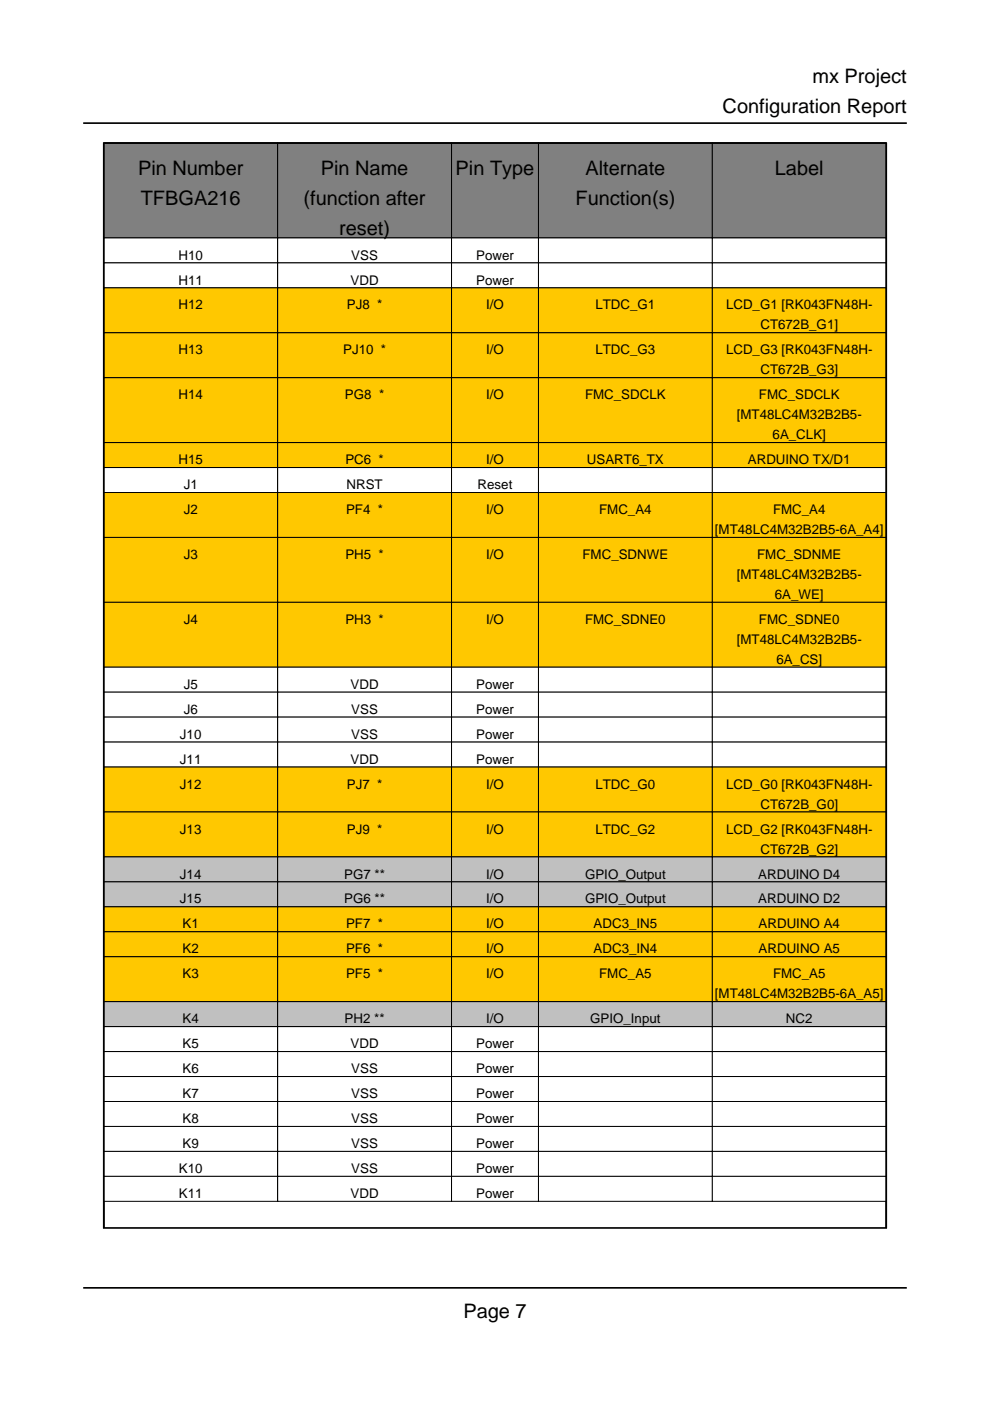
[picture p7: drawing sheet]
<svg xmlns="http://www.w3.org/2000/svg" width="210mm" height="297mm" viewBox="0 0 210 297" stroke-linecap="round" stroke-linejoin="round" font-family="sans-serif">
<defs><g id="words">
<g font-size="4.2">
<text x="172.3" y="17.6">mx Project</text>
<text x="153.2" y="24">Configuration Report</text>
<text x="29.3" y="37">Pin Number</text>
<text x="68" y="37">Pin Name</text>
<text x="96.6" y="37">Pin Type</text>
<text x="124.1" y="37">Alternate</text>
<text x="164.3" y="37">Label</text>
<text x="29.8" y="43.4">TFBGA216</text>
<text x="64.4" y="43.4">(function after</text>
<text x="122" y="43.4">Function(s)</text>
<text x="71.9" y="49.7">reset)</text>
<text x="98.2" y="279.4">Page 7</text>
</g>
<g font-size="2.8">
<text x="37.8" y="55">H10</text>
<text x="74.5" y="55">VSS</text>
<text x="101" y="55">Power</text>
<text x="37.8" y="60.3">H11</text>
<text x="37.8" y="65.6">H12</text>
<text x="73.5" y="65.6">PJ8 *</text>
<text x="74.3" y="60.3">VDD</text>
<text x="101" y="60.3">Power</text>
<text x="103.1" y="65.6">I/O</text>
<text x="126.2" y="65.6">LTDC_G1</text>
<text x="153.9" y="65.6">LCD_G1 [RK043FN48H-</text>
<text x="161.2" y="69.8">CT672B_G1]</text>
<text x="37.8" y="75.1">H13</text>
<text x="72.8" y="75.1">PJ10 *</text>
<text x="103.1" y="75.1">I/O</text>
<text x="126.2" y="75.1">LTDC_G3</text>
<text x="153.9" y="75.1">LCD_G3 [RK043FN48H-</text>
<text x="161.2" y="79.4">CT672B_G3]</text>
<text x="37.8" y="84.7">H14</text>
<text x="73.1" y="84.7">PG8 *</text>
<text x="103.1" y="84.7">I/O</text>
<text x="124.1" y="84.7">FMC_SDCLK</text>
<text x="156.2" y="88.9">[MT48LC4M32B2B5-</text>
<text x="160.9" y="84.7">FMC_SDCLK</text>
<text x="163.8" y="93.1">6A_CLK]</text>
<text x="37.8" y="98.4">H15</text>
<text x="73.2" y="98.4">PC6 *</text>
<text x="103.1" y="98.4">I/O</text>
<text x="124.4" y="98.4">USART6_TX</text>
<text x="158.6" y="98.4">ARDUINO TX/D1</text>
<text x="38.9" y="103.7">J1</text>
<text x="73.5" y="103.7">NRST</text>
<text x="101.3" y="103.7">Reset</text>
<text x="38.9" y="109">J2</text>
<text x="73.4" y="109">PF4 *</text>
<text x="103.1" y="109">I/O</text>
<text x="127" y="109">FMC_A4</text>
<text x="151.6" y="113.2">[MT48LC4M32B2B5-6A_A4]</text>
<text x="163.9" y="109">FMC_A4</text>
<text x="38.9" y="118.5">J3</text>
<text x="73.2" y="118.5">PH5 *</text>
<text x="103.1" y="118.5">I/O</text>
<text x="123.5" y="118.5">FMC_SDNWE</text>
<text x="160.5" y="118.5">FMC_SDNME</text>
<text x="156.2" y="122.8">[MT48LC4M32B2B5-</text>
<text x="164.3" y="127">6A_WE]</text>
<text x="38.9" y="132.3">J4</text>
<text x="73.2" y="132.3">PH3 *</text>
<text x="103.1" y="132.3">I/O</text>
<text x="124.1" y="132.3">FMC_SDNE0</text>
<text x="156.2" y="136.5">[MT48LC4M32B2B5-</text>
<text x="160.9" y="132.3">FMC_SDNE0</text>
<text x="164.6" y="140.8">6A_CS]</text>
<text x="38.9" y="146">J5</text>
<text x="74.3" y="146">VDD</text>
<text x="101" y="146">Power</text>
<text x="38.9" y="151.3">J6</text>
<text x="74.5" y="151.3">VSS</text>
<text x="101" y="151.3">Power</text>
<text x="38.2" y="156.6">J10</text>
<text x="38.2" y="161.9">J11</text>
<text x="74.3" y="161.9">VDD</text>
<text x="74.5" y="156.6">VSS</text>
<text x="101" y="156.6">Power</text>
<text x="101" y="161.9">Power</text>
<text x="38.2" y="167.2">J12</text>
<text x="73.5" y="167.2">PJ7 *</text>
<text x="103.1" y="167.2">I/O</text>
<text x="126.2" y="167.2">LTDC_G0</text>
<text x="153.9" y="167.2">LCD_G0 [RK043FN48H-</text>
<text x="161.2" y="171.4">CT672B_G0]</text>
<text x="38.2" y="176.7">J13</text>
<text x="73.5" y="176.7">PJ9 *</text>
<text x="103.1" y="176.7">I/O</text>
<text x="126.2" y="176.7">LTDC_G2</text>
<text x="153.9" y="176.7">LCD_G2 [RK043FN48H-</text>
<text x="161.2" y="181">CT672B_G2]</text>
<text x="38.2" y="186.3">J14</text>
<text x="38.2" y="191.6">J15</text>
<text x="73" y="186.3">PG7 **</text>
<text x="73" y="191.6">PG6 **</text>
<text x="103.1" y="186.3">I/O</text>
<text x="103.1" y="191.6">I/O</text>
<text x="124.1" y="186.3">GPIO_Output</text>
<text x="124.1" y="191.6">GPIO_Output</text>
<text x="160.8" y="186.3">ARDUINO D4</text>
<text x="160.8" y="191.6">ARDUINO D2</text>
<text x="38.7" y="196.8">K1</text>
<text x="73.4" y="196.8">PF7 *</text>
<text x="103.1" y="196.8">I/O</text>
<text x="125.9" y="196.8">ADC3_IN5</text>
<text x="160.8" y="196.8">ARDUINO A4</text>
<text x="38.7" y="202.1">K2</text>
<text x="73.4" y="202.1">PF6 *</text>
<text x="103.1" y="202.1">I/O</text>
<text x="125.9" y="202.1">ADC3_IN4</text>
<text x="160.8" y="202.1">ARDUINO A5</text>
<text x="38.7" y="207.4">K3</text>
<text x="73.4" y="207.4">PF5 *</text>
<text x="103.1" y="207.4">I/O</text>
<text x="127" y="207.4">FMC_A5</text>
<text x="163.9" y="207.4">FMC_A5</text>
<text x="151.6" y="211.7">[MT48LC4M32B2B5-6A_A5]</text>
<text x="38.7" y="217">K4</text>
<text x="73.1" y="217">PH2 **</text>
<text x="103.1" y="217">I/O</text>
<text x="125.1" y="217">GPIO_Input</text>
<text x="166.6" y="217">NC2</text>
<text x="38.7" y="222.2">K5</text>
<text x="38.7" y="227.5">K6</text>
<text x="74.3" y="222.2">VDD</text>
<text x="74.5" y="227.5">VSS</text>
<text x="101" y="222.2">Power</text>
<text x="101" y="227.5">Power</text>
<text x="38.7" y="232.8">K7</text>
<text x="74.5" y="232.8">VSS</text>
<text x="101" y="232.8">Power</text>
<text x="38.7" y="238.1">K8</text>
<text x="74.5" y="238.1">VSS</text>
<text x="101" y="238.1">Power</text>
<text x="38.7" y="243.4">K9</text>
<text x="74.5" y="243.4">VSS</text>
<text x="101" y="243.4">Power</text>
<text x="37.9" y="248.7">K10</text>
<text x="74.5" y="248.7">VSS</text>
<text x="101" y="248.7">Power</text>
<text x="37.9" y="254">K11</text>
<text x="74.3" y="254">VDD</text>
<text x="101" y="254">Power</text>
</g>
</g></defs>
<path d="M22 260.3v-230h165.9v230" fill="none" stroke="#000" stroke-width=".35"/>
<path d="M22 30.3h36.9v20.1h-36.9z" fill="#808080"/>
<path d="M22 30.3h36.9v20.1h-36.9z" fill="none" stroke="#000" stroke-width=".21"/>
<path d="M58.9 30.3h36.8v20.1h-36.8z" fill="#808080"/>
<path d="M58.9 30.3h36.8v20.1h-36.8z" fill="none" stroke="#000" stroke-width=".21"/>
<path d="M95.7 30.3h18.5v20.1h-18.5z" fill="#808080"/>
<path d="M95.7 30.3h18.5v20.1h-18.5z" fill="none" stroke="#000" stroke-width=".21"/>
<path d="M114.2 30.3h36.8v20.1h-36.8z" fill="#808080"/>
<path d="M114.2 30.3h36.8v20.1h-36.8z" fill="none" stroke="#000" stroke-width=".21"/>
<path d="M151 30.3h36.9v20.1h-36.9z" fill="#808080"/>
<path d="M151 30.3h36.9v20.1h-36.9z" fill="none" stroke="#000" stroke-width=".21"/>
<path d="M22 50.4h36.9v5.3h-36.9z" fill="#fff"/>
<path d="M22 50.4h36.9v5.3h-36.9z" fill="none" stroke="#000" stroke-width=".21"/>
<path d="M58.9 50.4h36.8v5.3h-36.8z" fill="#fff"/>
<path d="M58.9 50.4h36.8v5.3h-36.8z" fill="none" stroke="#000" stroke-width=".21"/>
<path d="M95.7 50.4h18.5v5.3h-18.5z" fill="#fff"/>
<path d="M95.7 50.4h18.5v5.3h-18.5z" fill="none" stroke="#000" stroke-width=".21"/>
<path d="M114.2 50.4h36.8v5.3h-36.8z" fill="#fff"/>
<path d="M114.2 50.4h36.8v5.3h-36.8z" fill="none" stroke="#000" stroke-width=".21"/>
<path d="M151 50.4h36.9v5.3h-36.9z" fill="#fff"/>
<path d="M151 50.4h36.9v5.3h-36.9z" fill="none" stroke="#000" stroke-width=".21"/>
<path d="M22 55.7h36.9v5.3h-36.9z" fill="#fff"/>
<path d="M22 55.7h36.9v5.3h-36.9z" fill="none" stroke="#000" stroke-width=".21"/>
<path d="M58.9 55.7h36.8v5.3h-36.8z" fill="#fff"/>
<path d="M58.9 55.7h36.8v5.3h-36.8z" fill="none" stroke="#000" stroke-width=".21"/>
<path d="M95.7 55.7h18.5v5.3h-18.5z" fill="#fff"/>
<path d="M95.7 55.7h18.5v5.3h-18.5z" fill="none" stroke="#000" stroke-width=".21"/>
<path d="M114.2 55.7h36.8v5.3h-36.8z" fill="#fff"/>
<path d="M114.2 55.7h36.8v5.3h-36.8z" fill="none" stroke="#000" stroke-width=".21"/>
<path d="M151 55.7h36.9v5.3h-36.9z" fill="#fff"/>
<path d="M151 55.7h36.9v5.3h-36.9z" fill="none" stroke="#000" stroke-width=".21"/>
<path d="M22 61h36.9v9.6h-36.9z" fill="#ffc800"/>
<path d="M22 61h36.9v9.6h-36.9z" fill="none" stroke="#000" stroke-width=".21"/>
<path d="M58.9 61h36.8v9.6h-36.8z" fill="#ffc800"/>
<path d="M58.9 61h36.8v9.6h-36.8z" fill="none" stroke="#000" stroke-width=".21"/>
<path d="M95.7 61h18.5v9.6h-18.5z" fill="#ffc800"/>
<path d="M95.7 61h18.5v9.6h-18.5z" fill="none" stroke="#000" stroke-width=".21"/>
<path d="M114.2 61h36.8v9.6h-36.8z" fill="#ffc800"/>
<path d="M114.2 61h36.8v9.6h-36.8z" fill="none" stroke="#000" stroke-width=".21"/>
<path d="M151 61h36.9v9.6h-36.9z" fill="#ffc800"/>
<path d="M151 61h36.9v9.6h-36.9z" fill="none" stroke="#000" stroke-width=".21"/>
<path d="M22 70.6h36.9v9.5h-36.9z" fill="#ffc800"/>
<path d="M22 70.6h36.9v9.5h-36.9z" fill="none" stroke="#000" stroke-width=".21"/>
<path d="M58.9 70.6h36.8v9.5h-36.8z" fill="#ffc800"/>
<path d="M58.9 70.6h36.8v9.5h-36.8z" fill="none" stroke="#000" stroke-width=".21"/>
<path d="M95.7 70.6h18.5v9.5h-18.5z" fill="#ffc800"/>
<path d="M95.7 70.6h18.5v9.5h-18.5z" fill="none" stroke="#000" stroke-width=".21"/>
<path d="M114.2 70.6h36.8v9.5h-36.8z" fill="#ffc800"/>
<path d="M114.2 70.6h36.8v9.5h-36.8z" fill="none" stroke="#000" stroke-width=".21"/>
<path d="M151 70.6h36.9v9.5h-36.9z" fill="#ffc800"/>
<path d="M151 70.6h36.9v9.5h-36.9z" fill="none" stroke="#000" stroke-width=".21"/>
<path d="M22 80.1h36.9v13.7h-36.9z" fill="#ffc800"/>
<path d="M22 80.1h36.9v13.7h-36.9z" fill="none" stroke="#000" stroke-width=".21"/>
<path d="M58.9 80.1h36.8v13.7h-36.8z" fill="#ffc800"/>
<path d="M58.9 80.1h36.8v13.7h-36.8z" fill="none" stroke="#000" stroke-width=".21"/>
<path d="M95.7 80.1h18.5v13.7h-18.5z" fill="#ffc800"/>
<path d="M95.7 80.1h18.5v13.7h-18.5z" fill="none" stroke="#000" stroke-width=".21"/>
<path d="M114.2 80.1h36.8v13.7h-36.8z" fill="#ffc800"/>
<path d="M114.2 80.1h36.8v13.7h-36.8z" fill="none" stroke="#000" stroke-width=".21"/>
<path d="M151 80.1h36.9v13.7h-36.9z" fill="#ffc800"/>
<path d="M151 80.1h36.9v13.7h-36.9z" fill="none" stroke="#000" stroke-width=".21"/>
<path d="M22 93.8h36.9v5.3h-36.9z" fill="#ffc800"/>
<path d="M22 93.8h36.9v5.3h-36.9z" fill="none" stroke="#000" stroke-width=".21"/>
<path d="M58.9 93.8h36.8v5.3h-36.8z" fill="#ffc800"/>
<path d="M58.9 93.8h36.8v5.3h-36.8z" fill="none" stroke="#000" stroke-width=".21"/>
<path d="M95.7 93.8h18.5v5.3h-18.5z" fill="#ffc800"/>
<path d="M95.7 93.8h18.5v5.3h-18.5z" fill="none" stroke="#000" stroke-width=".21"/>
<path d="M114.2 93.8h36.8v5.3h-36.8z" fill="#ffc800"/>
<path d="M114.2 93.8h36.8v5.3h-36.8z" fill="none" stroke="#000" stroke-width=".21"/>
<path d="M151 93.8h36.9v5.3h-36.9z" fill="#ffc800"/>
<path d="M151 93.8h36.9v5.3h-36.9z" fill="none" stroke="#000" stroke-width=".21"/>
<path d="M22 99.1h36.9v5.3h-36.9z" fill="#fff"/>
<path d="M22 99.1h36.9v5.3h-36.9z" fill="none" stroke="#000" stroke-width=".21"/>
<path d="M58.9 99.1h36.8v5.3h-36.8z" fill="#fff"/>
<path d="M58.9 99.1h36.8v5.3h-36.8z" fill="none" stroke="#000" stroke-width=".21"/>
<path d="M95.7 99.1h18.5v5.3h-18.5z" fill="#fff"/>
<path d="M95.7 99.1h18.5v5.3h-18.5z" fill="none" stroke="#000" stroke-width=".21"/>
<path d="M114.2 99.1h36.8v5.3h-36.8z" fill="#fff"/>
<path d="M114.2 99.1h36.8v5.3h-36.8z" fill="none" stroke="#000" stroke-width=".21"/>
<path d="M151 99.1h36.9v5.3h-36.9z" fill="#fff"/>
<path d="M151 99.1h36.9v5.3h-36.9z" fill="none" stroke="#000" stroke-width=".21"/>
<path d="M22 104.4h36.9v9.5h-36.9z" fill="#ffc800"/>
<path d="M22 104.4h36.9v9.5h-36.9z" fill="none" stroke="#000" stroke-width=".21"/>
<path d="M58.9 104.4h36.8v9.5h-36.8z" fill="#ffc800"/>
<path d="M58.9 104.4h36.8v9.5h-36.8z" fill="none" stroke="#000" stroke-width=".21"/>
<path d="M95.7 104.4h18.5v9.5h-18.5z" fill="#ffc800"/>
<path d="M95.7 104.4h18.5v9.5h-18.5z" fill="none" stroke="#000" stroke-width=".21"/>
<path d="M114.2 104.4h36.8v9.5h-36.8z" fill="#ffc800"/>
<path d="M114.2 104.4h36.8v9.5h-36.8z" fill="none" stroke="#000" stroke-width=".21"/>
<path d="M151 104.4h36.9v9.5h-36.9z" fill="#ffc800"/>
<path d="M151 104.4h36.9v9.5h-36.9z" fill="none" stroke="#000" stroke-width=".21"/>
<path d="M22 113.9h36.9v13.8h-36.9z" fill="#ffc800"/>
<path d="M22 113.9h36.9v13.8h-36.9z" fill="none" stroke="#000" stroke-width=".21"/>
<path d="M58.9 113.9h36.8v13.8h-36.8z" fill="#ffc800"/>
<path d="M58.9 113.9h36.8v13.8h-36.8z" fill="none" stroke="#000" stroke-width=".21"/>
<path d="M95.7 113.9h18.5v13.8h-18.5z" fill="#ffc800"/>
<path d="M95.7 113.9h18.5v13.8h-18.5z" fill="none" stroke="#000" stroke-width=".21"/>
<path d="M114.2 113.9h36.8v13.8h-36.8z" fill="#ffc800"/>
<path d="M114.2 113.9h36.8v13.8h-36.8z" fill="none" stroke="#000" stroke-width=".21"/>
<path d="M151 113.9h36.9v13.8h-36.9z" fill="#ffc800"/>
<path d="M151 113.9h36.9v13.8h-36.9z" fill="none" stroke="#000" stroke-width=".21"/>
<path d="M22 127.7h36.9v13.8h-36.9z" fill="#ffc800"/>
<path d="M22 127.7h36.9v13.8h-36.9z" fill="none" stroke="#000" stroke-width=".21"/>
<path d="M58.9 127.7h36.8v13.8h-36.8z" fill="#ffc800"/>
<path d="M58.9 127.7h36.8v13.8h-36.8z" fill="none" stroke="#000" stroke-width=".21"/>
<path d="M95.7 127.7h18.5v13.8h-18.5z" fill="#ffc800"/>
<path d="M95.7 127.7h18.5v13.8h-18.5z" fill="none" stroke="#000" stroke-width=".21"/>
<path d="M114.2 127.7h36.8v13.8h-36.8z" fill="#ffc800"/>
<path d="M114.2 127.7h36.8v13.8h-36.8z" fill="none" stroke="#000" stroke-width=".21"/>
<path d="M151 127.7h36.9v13.8h-36.9z" fill="#ffc800"/>
<path d="M151 127.7h36.9v13.8h-36.9z" fill="none" stroke="#000" stroke-width=".21"/>
<path d="M22 141.5h36.9v5.3h-36.9z" fill="#fff"/>
<path d="M22 141.5h36.9v5.3h-36.9z" fill="none" stroke="#000" stroke-width=".21"/>
<path d="M58.9 141.5h36.8v5.3h-36.8z" fill="#fff"/>
<path d="M58.9 141.5h36.8v5.3h-36.8z" fill="none" stroke="#000" stroke-width=".21"/>
<path d="M95.7 141.5h18.5v5.3h-18.5z" fill="#fff"/>
<path d="M95.7 141.5h18.5v5.3h-18.5z" fill="none" stroke="#000" stroke-width=".21"/>
<path d="M114.2 141.5h36.8v5.3h-36.8z" fill="#fff"/>
<path d="M114.2 141.5h36.8v5.3h-36.8z" fill="none" stroke="#000" stroke-width=".21"/>
<path d="M151 141.5h36.9v5.3h-36.9z" fill="#fff"/>
<path d="M151 141.5h36.9v5.3h-36.9z" fill="none" stroke="#000" stroke-width=".21"/>
<path d="M22 146.8h36.9v5.2h-36.9z" fill="#fff"/>
<path d="M22 146.8h36.9v5.2h-36.9z" fill="none" stroke="#000" stroke-width=".21"/>
<path d="M58.9 146.8h36.8v5.2h-36.8z" fill="#fff"/>
<path d="M58.9 146.8h36.8v5.2h-36.8z" fill="none" stroke="#000" stroke-width=".21"/>
<path d="M95.7 146.8h18.5v5.2h-18.5z" fill="#fff"/>
<path d="M95.7 146.8h18.5v5.2h-18.5z" fill="none" stroke="#000" stroke-width=".21"/>
<path d="M114.2 146.8h36.8v5.2h-36.8z" fill="#fff"/>
<path d="M114.2 146.8h36.8v5.2h-36.8z" fill="none" stroke="#000" stroke-width=".21"/>
<path d="M151 146.8h36.9v5.2h-36.9z" fill="#fff"/>
<path d="M151 146.8h36.9v5.2h-36.9z" fill="none" stroke="#000" stroke-width=".21"/>
<path d="M22 152h36.9v5.3h-36.9z" fill="#fff"/>
<path d="M22 152h36.9v5.3h-36.9z" fill="none" stroke="#000" stroke-width=".21"/>
<path d="M58.9 152h36.8v5.3h-36.8z" fill="#fff"/>
<path d="M58.9 152h36.8v5.3h-36.8z" fill="none" stroke="#000" stroke-width=".21"/>
<path d="M95.7 152h18.5v5.3h-18.5z" fill="#fff"/>
<path d="M95.7 152h18.5v5.3h-18.5z" fill="none" stroke="#000" stroke-width=".21"/>
<path d="M114.2 152h36.8v5.3h-36.8z" fill="#fff"/>
<path d="M114.2 152h36.8v5.3h-36.8z" fill="none" stroke="#000" stroke-width=".21"/>
<path d="M151 152h36.9v5.3h-36.9z" fill="#fff"/>
<path d="M151 152h36.9v5.3h-36.9z" fill="none" stroke="#000" stroke-width=".21"/>
<path d="M22 157.3h36.9v5.3h-36.9z" fill="#fff"/>
<path d="M22 157.3h36.9v5.3h-36.9z" fill="none" stroke="#000" stroke-width=".21"/>
<path d="M58.9 157.3h36.8v5.3h-36.8z" fill="#fff"/>
<path d="M58.9 157.3h36.8v5.3h-36.8z" fill="none" stroke="#000" stroke-width=".21"/>
<path d="M95.7 157.3h18.5v5.3h-18.5z" fill="#fff"/>
<path d="M95.7 157.3h18.5v5.3h-18.5z" fill="none" stroke="#000" stroke-width=".21"/>
<path d="M114.2 157.3h36.8v5.3h-36.8z" fill="#fff"/>
<path d="M114.2 157.3h36.8v5.3h-36.8z" fill="none" stroke="#000" stroke-width=".21"/>
<path d="M151 157.3h36.9v5.3h-36.9z" fill="#fff"/>
<path d="M151 157.3h36.9v5.3h-36.9z" fill="none" stroke="#000" stroke-width=".21"/>
<path d="M22 162.6h36.9v9.6h-36.9z" fill="#ffc800"/>
<path d="M22 162.6h36.9v9.6h-36.9z" fill="none" stroke="#000" stroke-width=".21"/>
<path d="M58.9 162.6h36.8v9.6h-36.8z" fill="#ffc800"/>
<path d="M58.9 162.6h36.8v9.6h-36.8z" fill="none" stroke="#000" stroke-width=".21"/>
<path d="M95.7 162.6h18.5v9.6h-18.5z" fill="#ffc800"/>
<path d="M95.7 162.6h18.5v9.6h-18.5z" fill="none" stroke="#000" stroke-width=".21"/>
<path d="M114.2 162.6h36.8v9.6h-36.8z" fill="#ffc800"/>
<path d="M114.2 162.6h36.8v9.6h-36.8z" fill="none" stroke="#000" stroke-width=".21"/>
<path d="M151 162.6h36.9v9.6h-36.9z" fill="#ffc800"/>
<path d="M151 162.6h36.9v9.6h-36.9z" fill="none" stroke="#000" stroke-width=".21"/>
<path d="M22 172.2h36.9v9.5h-36.9z" fill="#ffc800"/>
<path d="M22 172.2h36.9v9.5h-36.9z" fill="none" stroke="#000" stroke-width=".21"/>
<path d="M58.9 172.2h36.8v9.5h-36.8z" fill="#ffc800"/>
<path d="M58.9 172.2h36.8v9.5h-36.8z" fill="none" stroke="#000" stroke-width=".21"/>
<path d="M95.7 172.2h18.5v9.5h-18.5z" fill="#ffc800"/>
<path d="M95.7 172.2h18.5v9.5h-18.5z" fill="none" stroke="#000" stroke-width=".21"/>
<path d="M114.2 172.2h36.8v9.5h-36.8z" fill="#ffc800"/>
<path d="M114.2 172.2h36.8v9.5h-36.8z" fill="none" stroke="#000" stroke-width=".21"/>
<path d="M151 172.2h36.9v9.5h-36.9z" fill="#ffc800"/>
<path d="M151 172.2h36.9v9.5h-36.9z" fill="none" stroke="#000" stroke-width=".21"/>
<path d="M22 181.7h36.9v5.3h-36.9z" fill="#c0c0c0"/>
<path d="M22 181.7h36.9v5.3h-36.9z" fill="none" stroke="#000" stroke-width=".21"/>
<path d="M58.9 181.7h36.8v5.3h-36.8z" fill="#c0c0c0"/>
<path d="M58.9 181.7h36.8v5.3h-36.8z" fill="none" stroke="#000" stroke-width=".21"/>
<path d="M95.7 181.7h18.5v5.3h-18.5z" fill="#c0c0c0"/>
<path d="M95.7 181.7h18.5v5.3h-18.5z" fill="none" stroke="#000" stroke-width=".21"/>
<path d="M114.2 181.7h36.8v5.3h-36.8z" fill="#c0c0c0"/>
<path d="M114.2 181.7h36.8v5.3h-36.8z" fill="none" stroke="#000" stroke-width=".21"/>
<path d="M151 181.7h36.9v5.3h-36.9z" fill="#c0c0c0"/>
<path d="M151 181.7h36.9v5.3h-36.9z" fill="none" stroke="#000" stroke-width=".21"/>
<path d="M22 187h36.9v5.3h-36.9z" fill="#c0c0c0"/>
<path d="M22 187h36.9v5.3h-36.9z" fill="none" stroke="#000" stroke-width=".21"/>
<path d="M58.9 187h36.8v5.3h-36.8z" fill="#c0c0c0"/>
<path d="M58.9 187h36.8v5.3h-36.8z" fill="none" stroke="#000" stroke-width=".21"/>
<path d="M95.7 187h18.5v5.3h-18.5z" fill="#c0c0c0"/>
<path d="M95.7 187h18.5v5.3h-18.5z" fill="none" stroke="#000" stroke-width=".21"/>
<path d="M114.2 187h36.8v5.3h-36.8z" fill="#c0c0c0"/>
<path d="M114.2 187h36.8v5.3h-36.8z" fill="none" stroke="#000" stroke-width=".21"/>
<path d="M151 187h36.9v5.3h-36.9z" fill="#c0c0c0"/>
<path d="M151 187h36.9v5.3h-36.9z" fill="none" stroke="#000" stroke-width=".21"/>
<path d="M22 192.3h36.9v5.3h-36.9z" fill="#ffc800"/>
<path d="M22 192.3h36.9v5.3h-36.9z" fill="none" stroke="#000" stroke-width=".21"/>
<path d="M58.9 192.3h36.8v5.3h-36.8z" fill="#ffc800"/>
<path d="M58.9 192.3h36.8v5.3h-36.8z" fill="none" stroke="#000" stroke-width=".21"/>
<path d="M95.7 192.3h18.5v5.3h-18.5z" fill="#ffc800"/>
<path d="M95.7 192.3h18.5v5.3h-18.5z" fill="none" stroke="#000" stroke-width=".21"/>
<path d="M114.2 192.3h36.8v5.3h-36.8z" fill="#ffc800"/>
<path d="M114.2 192.3h36.8v5.3h-36.8z" fill="none" stroke="#000" stroke-width=".21"/>
<path d="M151 192.3h36.9v5.3h-36.9z" fill="#ffc800"/>
<path d="M151 192.3h36.9v5.3h-36.9z" fill="none" stroke="#000" stroke-width=".21"/>
<path d="M22 197.6h36.9v5.2h-36.9z" fill="#ffc800"/>
<path d="M22 197.6h36.9v5.2h-36.9z" fill="none" stroke="#000" stroke-width=".21"/>
<path d="M58.9 197.6h36.8v5.2h-36.8z" fill="#ffc800"/>
<path d="M58.9 197.6h36.8v5.2h-36.8z" fill="none" stroke="#000" stroke-width=".21"/>
<path d="M95.7 197.6h18.5v5.2h-18.5z" fill="#ffc800"/>
<path d="M95.7 197.6h18.5v5.2h-18.5z" fill="none" stroke="#000" stroke-width=".21"/>
<path d="M114.2 197.6h36.8v5.2h-36.8z" fill="#ffc800"/>
<path d="M114.2 197.6h36.8v5.2h-36.8z" fill="none" stroke="#000" stroke-width=".21"/>
<path d="M151 197.6h36.9v5.2h-36.9z" fill="#ffc800"/>
<path d="M151 197.6h36.9v5.2h-36.9z" fill="none" stroke="#000" stroke-width=".21"/>
<path d="M22 202.8h36.9v9.6h-36.9z" fill="#ffc800"/>
<path d="M22 202.8h36.9v9.6h-36.9z" fill="none" stroke="#000" stroke-width=".21"/>
<path d="M58.9 202.8h36.8v9.6h-36.8z" fill="#ffc800"/>
<path d="M58.9 202.8h36.8v9.6h-36.8z" fill="none" stroke="#000" stroke-width=".21"/>
<path d="M95.7 202.8h18.5v9.6h-18.5z" fill="#ffc800"/>
<path d="M95.7 202.8h18.5v9.6h-18.5z" fill="none" stroke="#000" stroke-width=".21"/>
<path d="M114.2 202.8h36.8v9.6h-36.8z" fill="#ffc800"/>
<path d="M114.2 202.8h36.8v9.6h-36.8z" fill="none" stroke="#000" stroke-width=".21"/>
<path d="M151 202.8h36.9v9.6h-36.9z" fill="#ffc800"/>
<path d="M151 202.8h36.9v9.6h-36.9z" fill="none" stroke="#000" stroke-width=".21"/>
<path d="M22 212.4h36.9v5.3h-36.9z" fill="#c0c0c0"/>
<path d="M22 212.4h36.9v5.3h-36.9z" fill="none" stroke="#000" stroke-width=".21"/>
<path d="M58.9 212.4h36.8v5.3h-36.8z" fill="#c0c0c0"/>
<path d="M58.9 212.4h36.8v5.3h-36.8z" fill="none" stroke="#000" stroke-width=".21"/>
<path d="M95.7 212.4h18.5v5.3h-18.5z" fill="#c0c0c0"/>
<path d="M95.7 212.4h18.5v5.3h-18.5z" fill="none" stroke="#000" stroke-width=".21"/>
<path d="M114.2 212.4h36.8v5.3h-36.8z" fill="#c0c0c0"/>
<path d="M114.2 212.4h36.8v5.3h-36.8z" fill="none" stroke="#000" stroke-width=".21"/>
<path d="M151 212.4h36.9v5.3h-36.9z" fill="#c0c0c0"/>
<path d="M151 212.4h36.9v5.3h-36.9z" fill="none" stroke="#000" stroke-width=".21"/>
<path d="M22 217.7h36.9v5.3h-36.9z" fill="#fff"/>
<path d="M22 217.7h36.9v5.3h-36.9z" fill="none" stroke="#000" stroke-width=".21"/>
<path d="M58.9 217.7h36.8v5.3h-36.8z" fill="#fff"/>
<path d="M58.9 217.7h36.8v5.3h-36.8z" fill="none" stroke="#000" stroke-width=".21"/>
<path d="M95.7 217.7h18.5v5.3h-18.5z" fill="#fff"/>
<path d="M95.7 217.7h18.5v5.3h-18.5z" fill="none" stroke="#000" stroke-width=".21"/>
<path d="M114.2 217.7h36.8v5.3h-36.8z" fill="#fff"/>
<path d="M114.2 217.7h36.8v5.3h-36.8z" fill="none" stroke="#000" stroke-width=".21"/>
<path d="M151 217.7h36.9v5.3h-36.9z" fill="#fff"/>
<path d="M151 217.7h36.9v5.3h-36.9z" fill="none" stroke="#000" stroke-width=".21"/>
<path d="M22 223h36.9v5.2h-36.9z" fill="#fff"/>
<path d="M22 223h36.9v5.2h-36.9z" fill="none" stroke="#000" stroke-width=".21"/>
<path d="M58.9 223h36.8v5.2h-36.8z" fill="#fff"/>
<path d="M58.9 223h36.8v5.2h-36.8z" fill="none" stroke="#000" stroke-width=".21"/>
<path d="M95.7 223h18.5v5.2h-18.5z" fill="#fff"/>
<path d="M95.7 223h18.5v5.2h-18.5z" fill="none" stroke="#000" stroke-width=".21"/>
<path d="M114.2 223h36.8v5.2h-36.8z" fill="#fff"/>
<path d="M114.2 223h36.8v5.2h-36.8z" fill="none" stroke="#000" stroke-width=".21"/>
<path d="M151 223h36.9v5.2h-36.9z" fill="#fff"/>
<path d="M151 223h36.9v5.2h-36.9z" fill="none" stroke="#000" stroke-width=".21"/>
<path d="M22 228.2h36.9v5.3h-36.9z" fill="#fff"/>
<path d="M22 228.2h36.9v5.3h-36.9z" fill="none" stroke="#000" stroke-width=".21"/>
<path d="M58.9 228.2h36.8v5.3h-36.8z" fill="#fff"/>
<path d="M58.9 228.2h36.8v5.3h-36.8z" fill="none" stroke="#000" stroke-width=".21"/>
<path d="M95.7 228.2h18.5v5.3h-18.5z" fill="#fff"/>
<path d="M95.7 228.2h18.5v5.3h-18.5z" fill="none" stroke="#000" stroke-width=".21"/>
<path d="M114.2 228.2h36.8v5.3h-36.8z" fill="#fff"/>
<path d="M114.2 228.2h36.8v5.3h-36.8z" fill="none" stroke="#000" stroke-width=".21"/>
<path d="M151 228.2h36.9v5.3h-36.9z" fill="#fff"/>
<path d="M151 228.2h36.9v5.3h-36.9z" fill="none" stroke="#000" stroke-width=".21"/>
<path d="M22 233.5h36.9v5.3h-36.9z" fill="#fff"/>
<path d="M22 233.5h36.9v5.3h-36.9z" fill="none" stroke="#000" stroke-width=".21"/>
<path d="M58.9 233.5h36.8v5.3h-36.8z" fill="#fff"/>
<path d="M58.9 233.5h36.8v5.3h-36.8z" fill="none" stroke="#000" stroke-width=".21"/>
<path d="M95.7 233.5h18.5v5.3h-18.5z" fill="#fff"/>
<path d="M95.7 233.5h18.5v5.3h-18.5z" fill="none" stroke="#000" stroke-width=".21"/>
<path d="M114.2 233.5h36.8v5.3h-36.8z" fill="#fff"/>
<path d="M114.2 233.5h36.8v5.3h-36.8z" fill="none" stroke="#000" stroke-width=".21"/>
<path d="M151 233.5h36.9v5.3h-36.9z" fill="#fff"/>
<path d="M151 233.5h36.9v5.3h-36.9z" fill="none" stroke="#000" stroke-width=".21"/>
<path d="M22 238.8h36.9v5.3h-36.9z" fill="#fff"/>
<path d="M22 238.8h36.9v5.3h-36.9z" fill="none" stroke="#000" stroke-width=".21"/>
<path d="M58.9 238.8h36.8v5.3h-36.8z" fill="#fff"/>
<path d="M58.9 238.8h36.8v5.3h-36.8z" fill="none" stroke="#000" stroke-width=".21"/>
<path d="M95.7 238.8h18.5v5.3h-18.5z" fill="#fff"/>
<path d="M95.7 238.8h18.5v5.3h-18.5z" fill="none" stroke="#000" stroke-width=".21"/>
<path d="M114.2 238.8h36.8v5.3h-36.8z" fill="#fff"/>
<path d="M114.2 238.8h36.8v5.3h-36.8z" fill="none" stroke="#000" stroke-width=".21"/>
<path d="M151 238.8h36.9v5.3h-36.9z" fill="#fff"/>
<path d="M151 238.8h36.9v5.3h-36.9z" fill="none" stroke="#000" stroke-width=".21"/>
<path d="M22 244.1h36.9v5.3h-36.9z" fill="#fff"/>
<path d="M22 244.1h36.9v5.3h-36.9z" fill="none" stroke="#000" stroke-width=".21"/>
<path d="M58.9 244.1h36.8v5.3h-36.8z" fill="#fff"/>
<path d="M58.9 244.1h36.8v5.3h-36.8z" fill="none" stroke="#000" stroke-width=".21"/>
<path d="M95.7 244.1h18.5v5.3h-18.5z" fill="#fff"/>
<path d="M95.7 244.1h18.5v5.3h-18.5z" fill="none" stroke="#000" stroke-width=".21"/>
<path d="M114.2 244.1h36.8v5.3h-36.8z" fill="#fff"/>
<path d="M114.2 244.1h36.8v5.3h-36.8z" fill="none" stroke="#000" stroke-width=".21"/>
<path d="M151 244.1h36.9v5.3h-36.9z" fill="#fff"/>
<path d="M151 244.1h36.9v5.3h-36.9z" fill="none" stroke="#000" stroke-width=".21"/>
<path d="M22 249.4h36.9v5.3h-36.9z" fill="#fff"/>
<path d="M22 249.4h36.9v5.3h-36.9z" fill="none" stroke="#000" stroke-width=".21"/>
<path d="M58.9 249.4h36.8v5.3h-36.8z" fill="#fff"/>
<path d="M58.9 249.4h36.8v5.3h-36.8z" fill="none" stroke="#000" stroke-width=".21"/>
<path d="M95.7 249.4h18.5v5.3h-18.5z" fill="#fff"/>
<path d="M95.7 249.4h18.5v5.3h-18.5z" fill="none" stroke="#000" stroke-width=".21"/>
<path d="M114.2 249.4h36.8v5.3h-36.8z" fill="#fff"/>
<path d="M114.2 249.4h36.8v5.3h-36.8z" fill="none" stroke="#000" stroke-width=".21"/>
<path d="M151 249.4h36.9v5.3h-36.9z" fill="#fff"/>
<path d="M151 249.4h36.9v5.3h-36.9z" fill="none" stroke="#000" stroke-width=".21"/>
<path d="M17.6 26.1h174.7M22 30.3h165.9v230h-165.9zM17.6 273h174.7" fill="none" stroke="#000" stroke-width=".35"/>
<use href="#words"/>
</svg>
